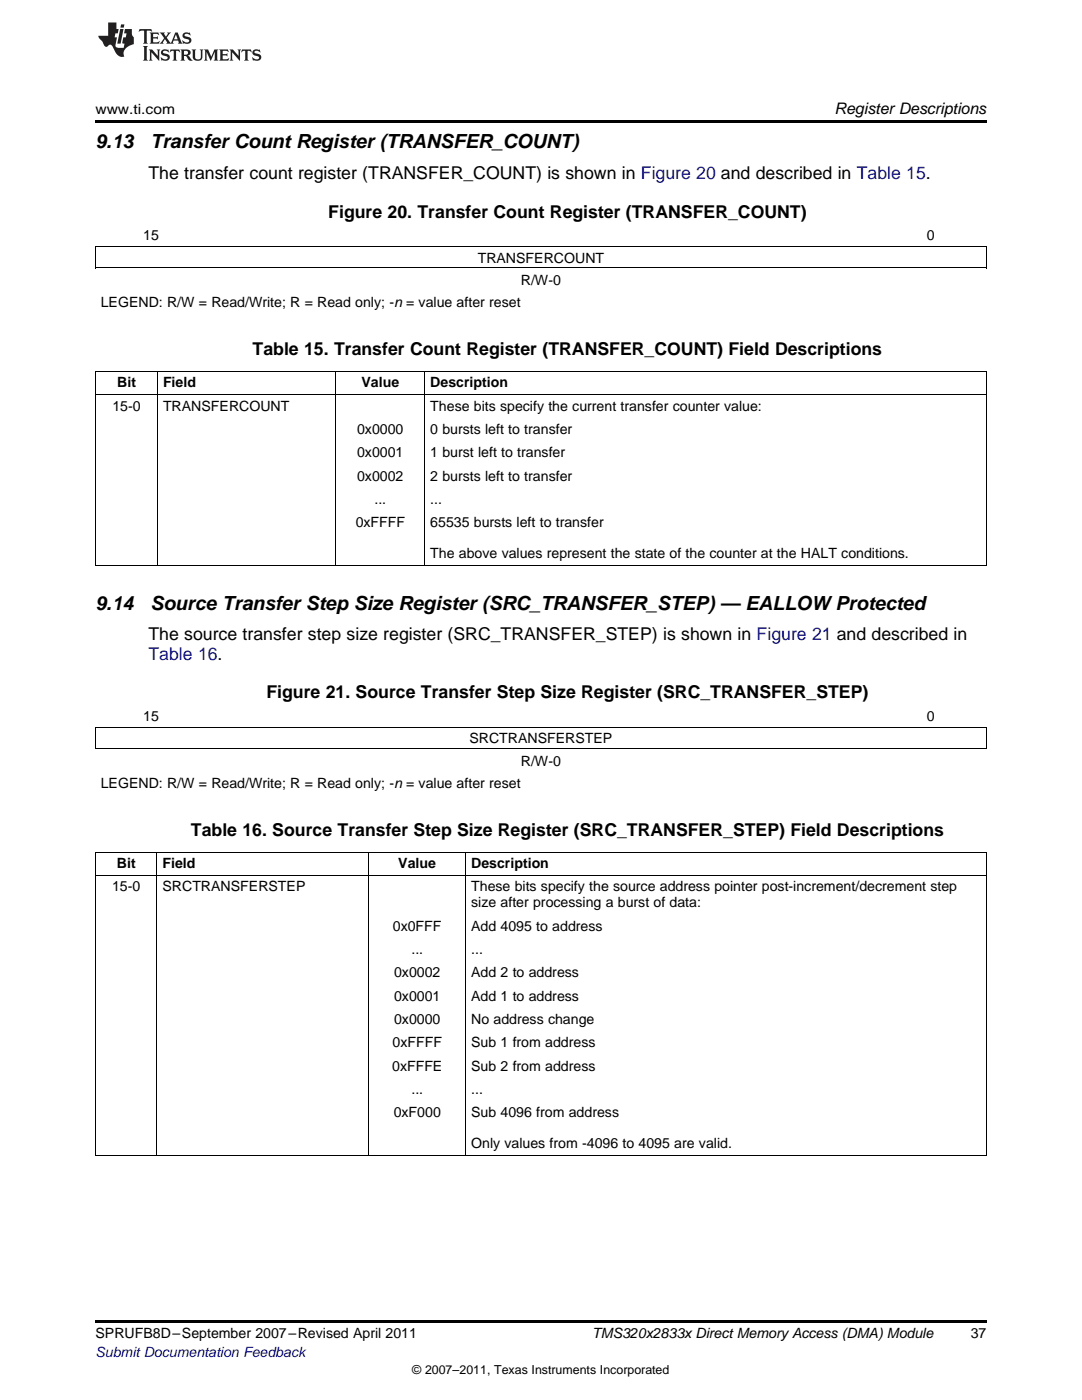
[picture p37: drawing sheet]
<svg xmlns="http://www.w3.org/2000/svg" width="216mm" height="279mm" viewBox="0 0 216 279" stroke-linecap="round" stroke-linejoin="round" font-family="sans-serif">
<defs><g id="words">
<g font-size="3.9">
<text x="19" y="29.6">9.13</text>
<text x="30" y="29.6">Transfer Count Register (TRANSFER_COUNT)</text>
<text x="19" y="121.7">9.14</text>
<text x="30" y="121.7">Source Transfer Step Size Register (SRC_TRANSFER_STEP) — EALLOWProtected</text>
</g>
<g font-size="3.5">
<text x="29.6" y="35.7">The transfer count register (TRANSFER_COUNT) is shown in Figure 20 and described in Table 15.</text>
<text x="65.5" y="43.4">Figure 20. Transfer Count Register (TRANSFER_COUNT)</text>
<text x="50.4" y="70.9">Table 15. Transfer Count Register (TRANSFER_COUNT) Field Descriptions</text>
<text x="29.6" y="127.7">The source transfer step size register (SRC_TRANSFER_STEP) is shown in Figure 21 and described in</text>
<text x="53.2" y="139.4">Figure 21. Source Transfer Step Size Register (SRC_TRANSFER_STEP)</text>
<text x="38.1" y="166.8">Table 16. Source Transfer Step Size Register (SRC_TRANSFER_STEP) Field Descriptions</text>
</g>
<text font-size="3.5" fill="#00f" x="29.6" y="131.6">Table 16.</text>
<text font-size="3.2" x="166.5" y="22.7">Register Descriptions</text>
<g font-size="2.8">
<text x="19" y="22.7">www.ti.com</text>
<text x="28.6" y="47.9">15</text>
<text x="184.9" y="47.9">0</text>
<text x="95.3" y="52.4">TRANSFERCOUNT</text>
<text x="103.9" y="56.8">R/W-0</text>
<text x="20.1" y="61.3">LEGEND: R/W = Read/Write; R = Read only; -n = value after reset</text>
<text x="23.4" y="77.3">Bit</text>
<text x="32.5" y="77.3">Field</text>
<text x="72.1" y="77.3">Value</text>
<text x="85.9" y="77.3">Description</text>
<text x="22.4" y="82">15-0</text>
<text x="32.5" y="82">TRANSFERCOUNT</text>
<text x="85.9" y="82">These bits specify the current transfer counter value:</text>
<text x="71.3" y="86.6">0x0000</text>
<text x="85.9" y="86.6">0 bursts left to transfer</text>
<text x="71.3" y="91.3">0x0001</text>
<text x="71.3" y="95.9">0x0002</text>
<text x="85.9" y="91.3">1 burst left to transfer</text>
<text x="85.9" y="95.9">2 bursts left to transfer</text>
<text x="74.7" y="100.6">...</text>
<text x="85.9" y="100.6">...</text>
<text x="71" y="105.2">0xFFFF</text>
<text x="85.9" y="105.2">65535 bursts left to transfer</text>
<text x="85.9" y="111.4">The above values represent the state of the counter at the HALT conditions.</text>
<text x="28.6" y="143.9">15</text>
<text x="184.9" y="143.9">0</text>
<text x="93.7" y="148.3">SRCTRANSFERSTEP</text>
<text x="103.9" y="152.8">R/W-0</text>
<text x="20.1" y="157.2">LEGEND: R/W = Read/Write; R = Read only; -n = value after reset</text>
<text x="23.3" y="173.2">Bit</text>
<text x="32.4" y="173.2">Field</text>
<text x="79.5" y="173.2">Value</text>
<text x="94" y="173.2">Description</text>
<text x="22.4" y="177.9">15-0</text>
<text x="32.4" y="177.9">SRCTRANSFERSTEP</text>
<text x="94" y="177.9">These bits specify the source address pointer post-increment/decrement step</text>
<text x="78.4" y="185.7">0x0FFF</text>
<text x="94" y="181.1">size after processing a burst of data:</text>
<text x="94" y="185.7">Add 4095 to address</text>
<text x="82.1" y="190.4">...</text>
<text x="94" y="190.4">...</text>
<text x="78.6" y="195.1">0x0002</text>
<text x="94" y="195.1">Add 2 to address</text>
<text x="78.6" y="199.7">0x0001</text>
<text x="94" y="199.7">Add 1 to address</text>
<text x="78.3" y="209">0xFFFF</text>
<text x="78.6" y="204.4">0x0000</text>
<text x="94" y="204.4">No address change</text>
<text x="94" y="209">Sub 1 from address</text>
<text x="78.2" y="213.7">0xFFFE</text>
<text x="94" y="213.7">Sub 2 from address</text>
<text x="82.1" y="218.3">...</text>
<text x="94" y="218.3">...</text>
<text x="78.6" y="223">0xF000</text>
<text x="94" y="223">Sub 4096 from address</text>
<text x="94" y="229.1">Only values from -4096 to 4095 are valid.</text>
<text x="19" y="267.1">SPRUFB8D–September 2007–Revised April 2011</text>
<text x="118.2" y="267.1">TMS320x2833x Direct Memory Access (DMA) Module</text>
<text x="193.7" y="267">37</text>
</g>
<text font-size="2.8" fill="#00f" x="19" y="270.8">Submit Documentation Feedback</text>
<text font-size="2.5" x="82.3" y="274.2">© 2007–2011, Texas Instruments Incorporated</text>
</g></defs>
<g fill="#231f20">
<path d="M27.8 5.8l-.1 .6 .5-.3h.5l.1 .2v2.1l-.3 .3h1l-.2-.3v-2.1v-.2h.6l.4 .3-.1-.6zM29.9 6.5l.2 .4v1.5l-.2 .3h1.8l.1-.5a1.04 1.04 0 0 1-1.2 .1v-.6h.5l.4 .2v-.7l-.4 .2h-.5v-.6h.8l.3 .2-.1-.5zM31.9 6.5l.9 1.1-1 1.1h.9l-.2-.2 .4-.7 .5 .7-.2 .2h1.5l-.2-.2 .1-.4h.9l.2 .4-.2 .2h.9l-.2-.3-.7-1.9h-.5l-.9 2.1-.8-1.1 .8-1h-.8l.2 .3-.4 .5-.4-.6 .2-.2zM35.1 6.9l.4 .9h-.8zM36.6 6.6a.63 .63 0 0 0-.2 .7 .63 .63 0 0 0 .6 .4l.6 .2 .2 .2a.75 .75 0 0 1-.8 .4 .75 .75 0 0 1-.6-.5l.1 .7 .2-.1a1.11 1.11 0 0 0 1.5-.5 1.13 1.13 0 0 0-1.3-.9v-.3a1.04 1.04 0 0 1 1.1 .2l-.1-.6-.2 .1-.5-.1zM28.5 9.2l.3 .3v2.2l-.3 .4h1l-.2-.4v-2.2l.2-.3zM29.7 9.9l.2 .3v1.5l-.2 .4h.7l-.2-.4v-1.3l1.6 1.7v-1.9l.2-.3h-.7l.2 .3v.9l-1.1-1.2zM32.3 10a.62 .62 0 0 0-.2 .7 .62 .62 0 0 0 .6 .4l.6 .2 .2 .2a.76 .76 0 0 1-.8 .4 .76 .76 0 0 1-.6-.5l.1 .7 .2-.1a1.11 1.11 0 0 0 1.5-.6 1.13 1.13 0 0 0-1.3-.8v-.3a1.04 1.04 0 0 1 1.1 .1l-.1-.5-.2 .1-.5-.2zM34 9.9l-.1 .6a.61 .61 0 0 1 .7-.3l.1 1.5-.3 .4h1l-.3-.4 .1-1.5a.63 .63 0 0 1 .7 .3l-.1-.6zM36 9.9l.2 .3v1.5l-.2 .4h.9l-.2-.2v-.7l.6 .2a.76 .76 0 0 0 1.1 .6l-1-.9a.58 .58 0 0 0 .6-.6 .58 .58 0 0 0-.5-.6zM36.7 10.2l.1-.1a.45 .45 0 0 1 .6 .1 .45 .45 0 0 1 .1 .5l-.8 .2zM38.2 9.9l.2 .2a2.17 2.17 0 0 0 .4 1.9 .99 .99 0 0 0 1.6-.7v-1.1l.2-.3h-.7l.1 .2a1.92 1.92 0 0 1-.1 1.7 .6 .6 0 0 1-1-.5v-1.1l.2-.3zM40.7 9.9l.2 .3v1.5l-.2 .4h.7l-.2-.4v-1.4l.8 1.8 .9-1.8v1.4l-.2 .4h.9l-.3-.4v-1.5l.3-.3h-.8l-.6 1.4-.7-1.4zM43.7 9.9l.3 .3v1.5l-.3 .4h1.9l.1-.6a1.04 1.04 0 0 1-1.3 .2v-.6h.6l.4 .1v-.6l-.4 .2h-.6l.1-.6h.7l.4 .2-.1-.5zM45.8 9.9l.2 .3v1.5l-.2 .4h.8l-.3-.4v-1.3l1.6 1.7v-1.9l.2-.3h-.7l.2 .3v.9l-1.1-1.2zM48.3 9.9l-.1 .6a.61 .61 0 0 1 .7-.3v1.5l-.2 .4h.9l-.2-.4v-1.5a.63 .63 0 0 1 .8 .3l-.1-.6zM50.6 10a.62 .62 0 0 0-.2 .7 .62 .62 0 0 0 .6 .4l.6 .2 .1 .2a.76 .76 0 0 1-.7 .4 .76 .76 0 0 1-.6-.5l.1 .7 .1-.1a1.11 1.11 0 0 0 1.5-.6 1.13 1.13 0 0 0-1.2-.8l-.1-.3a1.04 1.04 0 0 1 1.2 .1l-.2-.5-.1 .1-.5-.2z"/>
<path d="M21.6 4.5v2.6h-2l.1 .4 .8 .9a.91 .91 0 0 0 .9 .9 .56 .56 0 0 1 .5-.4 .56 .56 0 0 1 .5 .3l.4 .8a1.53 1.53 0 0 0 2 1.3 1.54 1.54 0 0 1 1-2.1l.9-.4-.1-1.4a1.52 1.52 0 0 1-.3-1.6h-1.4l-.1 .9h.5l-.2 .8h-.5l-.2 .9v.2l.4 .1-.1 .9a1.93 1.93 0 0 1-1.6-.3l.2-1.8h-.4l.1-.8h.5l.2-.9h-.5v-1.3zM24 5.8l-.6 2.9h.7l.5-2.9zM24.2 4.9l-.2 .6h.7l.1-.6z"/>
</g>
<path d="M19 24h177.8v.6h-177.8zM19 106.8h.2v1.5h-.2zM84.7 106.8h.1v1.5h-.1zM196.7 106.8h.1v1.5h-.1zM19 224.5h.2v1.5h-.2zM92.9 224.5h.1v1.5h-.1zM196.7 224.5h.1v1.5h-.1zM19 263.5h177.8v.6h-177.8z" fill="#000"/>
<g fill="none" stroke="#000" stroke-width=".2">
<path d="M19 53.5h177.8M19 49.2h177.8M19.1 49.3v4.2M196.8 49.3v4.2M19 78.8h177.8M19 74.1h177.8M19.1 74.2v38.7M31.4 74.2v38.7M67 74.2v38.7M84.8 74.2v32.6M196.8 74.2v32.6M19 112.9h177.8"/>
<path d="M84.8 108.3v4.6M196.8 108.3v4.6M19 149.4h177.8M19 145.2h177.8M19.1 145.2v4.3M196.8 145.2v4.3M19 174.7h177.8M19 170.1h177.8M19.1 170.1v60.6M31.3 170.1v60.6M73.5 170.1v60.6M92.9 170.1v54.4"/>
<path d="M196.8 170.1v54.4M19 230.6h177.8M92.9 226v4.7M196.8 226v4.7"/>
</g>
<use href="#words"/>
</svg>
